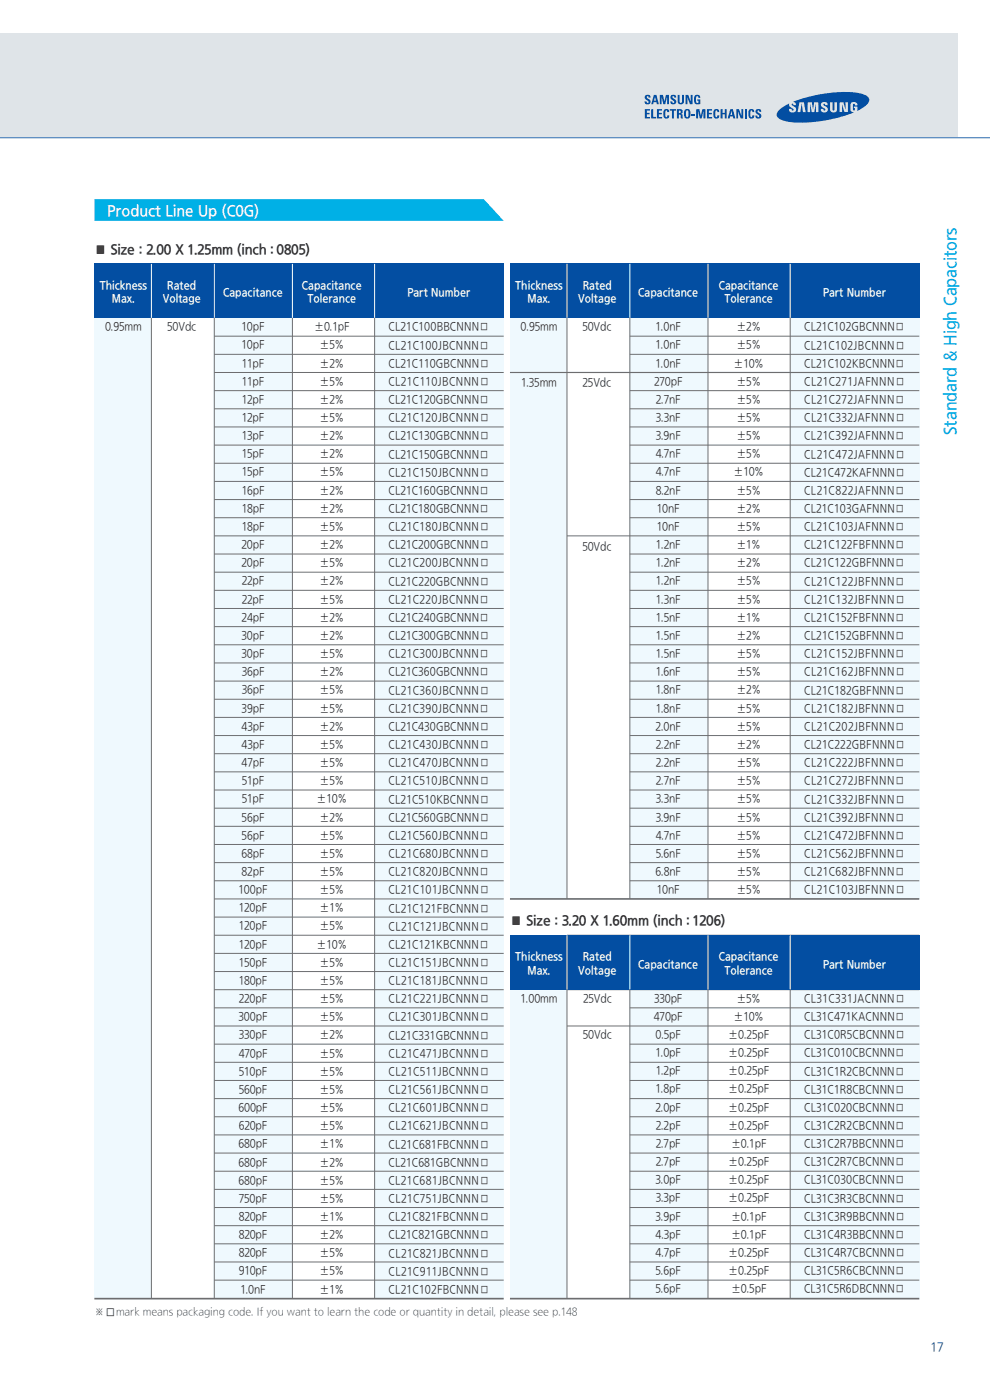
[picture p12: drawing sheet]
<svg xmlns="http://www.w3.org/2000/svg" width="210mm" height="297mm" viewBox="0 0 210 297" stroke-linecap="round" stroke-linejoin="round" font-family="sans-serif">
<defs><g id="words">
<text font-size="3.9" fill="#00a5e3" x="203.1" y="92.2" transform="rotate(-90 203.1 92.2)">Standard &amp; High Capacitors</text>
<text font-size="3.5" fill="#fff" x="22.7" y="46">Product Line Up (C0G)</text>
<g font-size="3.2" fill="#231f20">
<text x="20" y="54.2">■ Size : 2.00 X 1.25mm (inch : 0805)</text>
<text x="108.2" y="196.5">■ Size : 3.20 X 1.60mm (inch : 1206)</text>
</g>
<text font-size="2.8" fill="#231f20" x="22.1" y="279.5">□</text>
<text font-size="2.8" fill="#00377b" x="197.4" y="286.7">17</text>
<g font-size="2.6" fill="#fff">
<text x="21.1" y="61.5">Thickness</text>
<text x="23.7" y="64.3">Max.</text>
<text x="34.5" y="64.3">Voltage</text>
<text x="35.5" y="61.5">Rated</text>
<text x="47.3" y="63">Capacitance</text>
<text x="64" y="61.5">Capacitance</text>
<text x="65.2" y="64.3">Tolerance</text>
<text x="86.4" y="63">Part Number</text>
<text x="109.3" y="61.5">Thickness</text>
<text x="111.9" y="64.3">Max.</text>
<text x="122.7" y="64.3">Voltage</text>
<text x="123.6" y="61.5">Rated</text>
<text x="135.4" y="63">Capacitance</text>
<text x="152.5" y="61.5">Capacitance</text>
<text x="153.7" y="64.3">Tolerance</text>
<text x="174.6" y="63">Part Number</text>
<text x="109.3" y="204">Thickness</text>
<text x="123.6" y="204">Rated</text>
<text x="152.5" y="204">Capacitance</text>
<text x="111.9" y="206.8">Max.</text>
<text x="122.7" y="206.8">Voltage</text>
<text x="135.4" y="205.5">Capacitance</text>
<text x="153.7" y="206.8">Tolerance</text>
<text x="174.6" y="205.5">Part Number</text>
</g>
<g font-size="2.6" fill="#231f20">
<text x="22.3" y="70.3">0.95mm</text>
<text x="35.5" y="70.3">50Vdc</text>
<text x="51.2" y="70.3">10pF</text>
<text x="66.6" y="70.3">±0.1pF</text>
<text x="82.4" y="70.3">CL21C100BBCNNN□</text>
<text x="110.4" y="70.3">0.95mm</text>
<text x="123.5" y="70.3">50Vdc</text>
<text x="139.1" y="70.3">1.0nF</text>
<text x="156.2" y="70.3">±2%</text>
<text x="170.6" y="70.3">CL21C102GBCNNN□</text>
<text x="51.2" y="74.1">10pF</text>
<text x="51.3" y="78">11pF</text>
<text x="67.8" y="74.1">±5%</text>
<text x="67.8" y="78">±2%</text>
<text x="82.4" y="74.2">CL21C100JBCNNN□</text>
<text x="139.1" y="74.1">1.0nF</text>
<text x="139.1" y="78">1.0nF</text>
<text x="155.6" y="78">±10%</text>
<text x="156.2" y="74.1">±5%</text>
<text x="170.6" y="74.2">CL21C102JBCNNN□</text>
<text x="51.3" y="81.8">11pF</text>
<text x="67.8" y="81.8">±5%</text>
<text x="82.4" y="78">CL21C110GBCNNN□</text>
<text x="82.4" y="81.9">CL21C110JBCNNN□</text>
<text x="110.5" y="82.1">1.35mm</text>
<text x="123.6" y="82.1">25Vdc</text>
<text x="138.7" y="81.8">270pF</text>
<text x="156.2" y="81.8">±5%</text>
<text x="170.6" y="78">CL21C102KBCNNN□</text>
<text x="170.6" y="81.9">CL21C271JAFNNN□</text>
<text x="51.3" y="85.7">12pF</text>
<text x="51.3" y="89.5">12pF</text>
<text x="67.8" y="85.7">±2%</text>
<text x="67.8" y="89.5">±5%</text>
<text x="82.4" y="85.7">CL21C120GBCNNN□</text>
<text x="82.4" y="89.6">CL21C120JBCNNN□</text>
<text x="139.1" y="85.7">2.7nF</text>
<text x="139.1" y="89.5">3.3nF</text>
<text x="156.2" y="85.7">±5%</text>
<text x="156.2" y="89.5">±5%</text>
<text x="170.6" y="85.7">CL21C272JAFNNN□</text>
<text x="170.6" y="89.6">CL21C332JAFNNN□</text>
<text x="51.3" y="93.4">13pF</text>
<text x="67.8" y="93.4">±2%</text>
<text x="82.4" y="93.4">CL21C130GBCNNN□</text>
<text x="139.1" y="93.4">3.9nF</text>
<text x="156.2" y="93.4">±5%</text>
<text x="170.6" y="93.4">CL21C392JAFNNN□</text>
<text x="51.3" y="97.2">15pF</text>
<text x="51.3" y="101.1">15pF</text>
<text x="67.8" y="97.2">±2%</text>
<text x="67.8" y="101.1">±5%</text>
<text x="82.4" y="97.3">CL21C150GBCNNN□</text>
<text x="82.4" y="101.1">CL21C150JBCNNN□</text>
<text x="139.1" y="97.2">4.7nF</text>
<text x="139.1" y="101.1">4.7nF</text>
<text x="155.6" y="101.1">±10%</text>
<text x="156.2" y="97.2">±5%</text>
<text x="170.6" y="97.3">CL21C472JAFNNN□</text>
<text x="170.6" y="101.1">CL21C472KAFNNN□</text>
<text x="51.3" y="104.9">16pF</text>
<text x="67.8" y="104.9">±2%</text>
<text x="82.4" y="105">CL21C160GBCNNN□</text>
<text x="139.1" y="104.9">8.2nF</text>
<text x="156.2" y="104.9">±5%</text>
<text x="170.6" y="105">CL21C822JAFNNN□</text>
<text x="51.3" y="108.8">18pF</text>
<text x="51.3" y="112.6">18pF</text>
<text x="67.8" y="108.8">±2%</text>
<text x="67.8" y="112.6">±5%</text>
<text x="82.4" y="108.8">CL21C180GBCNNN□</text>
<text x="82.4" y="112.7">CL21C180JBCNNN□</text>
<text x="139.3" y="108.8">10nF</text>
<text x="139.3" y="112.6">10nF</text>
<text x="156.2" y="108.8">±2%</text>
<text x="156.2" y="112.6">±5%</text>
<text x="170.6" y="108.8">CL21C103GAFNNN□</text>
<text x="170.6" y="112.7">CL21C103JAFNNN□</text>
<text x="51.2" y="116.5">20pF</text>
<text x="67.8" y="116.5">±2%</text>
<text x="82.4" y="116.5">CL21C200GBCNNN□</text>
<text x="123.5" y="116.8">50Vdc</text>
<text x="139.1" y="116.5">1.2nF</text>
<text x="156.2" y="116.5">±1%</text>
<text x="170.6" y="116.5">CL21C122FBFNNN□</text>
<text x="51.2" y="120.3">20pF</text>
<text x="51.3" y="124.2">22pF</text>
<text x="67.8" y="120.3">±5%</text>
<text x="67.8" y="124.2">±2%</text>
<text x="82.4" y="120.4">CL21C200JBCNNN□</text>
<text x="82.4" y="124.2">CL21C220GBCNNN□</text>
<text x="139.1" y="120.3">1.2nF</text>
<text x="139.1" y="124.2">1.2nF</text>
<text x="156.2" y="120.3">±2%</text>
<text x="156.2" y="124.2">±5%</text>
<text x="170.6" y="120.4">CL21C122GBFNNN□</text>
<text x="170.6" y="124.2">CL21C122JBFNNN□</text>
<text x="51.2" y="131.9">24pF</text>
<text x="51.3" y="128">22pF</text>
<text x="67.8" y="128">±5%</text>
<text x="67.8" y="131.9">±2%</text>
<text x="82.4" y="128.1">CL21C220JBCNNN□</text>
<text x="82.4" y="131.9">CL21C240GBCNNN□</text>
<text x="139.1" y="131.9">1.5nF</text>
<text x="139.1" y="128">1.3nF</text>
<text x="156.2" y="128">±5%</text>
<text x="156.2" y="131.9">±1%</text>
<text x="170.6" y="128.1">CL21C132JBFNNN□</text>
<text x="170.6" y="131.9">CL21C152FBFNNN□</text>
<text x="51.2" y="135.8">30pF</text>
<text x="67.8" y="135.8">±2%</text>
<text x="82.4" y="135.8">CL21C300GBCNNN□</text>
<text x="139.1" y="135.8">1.5nF</text>
<text x="156.2" y="135.8">±2%</text>
<text x="170.6" y="135.8">CL21C152GBFNNN□</text>
<text x="51.2" y="139.6">30pF</text>
<text x="51.3" y="143.5">36pF</text>
<text x="67.8" y="139.6">±5%</text>
<text x="67.8" y="143.5">±2%</text>
<text x="82.4" y="139.7">CL21C300JBCNNN□</text>
<text x="82.4" y="143.5">CL21C360GBCNNN□</text>
<text x="139.1" y="143.5">1.6nF</text>
<text x="139.1" y="139.6">1.5nF</text>
<text x="156.2" y="139.6">±5%</text>
<text x="156.2" y="143.5">±5%</text>
<text x="170.6" y="139.7">CL21C152JBFNNN□</text>
<text x="170.6" y="143.5">CL21C162JBFNNN□</text>
<text x="51.3" y="147.3">36pF</text>
<text x="67.8" y="147.3">±5%</text>
<text x="82.4" y="147.4">CL21C360JBCNNN□</text>
<text x="139.1" y="147.3">1.8nF</text>
<text x="156.2" y="147.3">±2%</text>
<text x="170.6" y="147.4">CL21C182GBFNNN□</text>
<text x="51.3" y="155">43pF</text>
<text x="51.3" y="151.2">39pF</text>
<text x="67.8" y="151.2">±5%</text>
<text x="67.8" y="155">±2%</text>
<text x="82.4" y="151.2">CL21C390JBCNNN□</text>
<text x="82.4" y="155.1">CL21C430GBCNNN□</text>
<text x="139.1" y="155">2.0nF</text>
<text x="139.1" y="151.2">1.8nF</text>
<text x="156.2" y="151.2">±5%</text>
<text x="156.2" y="155">±5%</text>
<text x="170.6" y="151.2">CL21C182JBFNNN□</text>
<text x="170.6" y="155.1">CL21C202JBFNNN□</text>
<text x="51.3" y="158.9">43pF</text>
<text x="67.8" y="158.9">±5%</text>
<text x="82.4" y="158.9">CL21C430JBCNNN□</text>
<text x="139.1" y="158.9">2.2nF</text>
<text x="156.2" y="158.9">±2%</text>
<text x="170.6" y="158.9">CL21C222GBFNNN□</text>
<text x="51.3" y="162.7">47pF</text>
<text x="51.3" y="166.6">51pF</text>
<text x="67.8" y="162.7">±5%</text>
<text x="67.8" y="166.6">±5%</text>
<text x="82.4" y="162.8">CL21C470JBCNNN□</text>
<text x="82.4" y="166.6">CL21C510JBCNNN□</text>
<text x="139.1" y="162.7">2.2nF</text>
<text x="139.1" y="166.6">2.7nF</text>
<text x="156.2" y="162.7">±5%</text>
<text x="156.2" y="166.6">±5%</text>
<text x="170.6" y="162.8">CL21C222JBFNNN□</text>
<text x="170.6" y="166.6">CL21C272JBFNNN□</text>
<text x="51.3" y="170.4">51pF</text>
<text x="67.2" y="170.4">±10%</text>
<text x="82.4" y="170.5">CL21C510KBCNNN□</text>
<text x="139.1" y="170.4">3.3nF</text>
<text x="156.2" y="170.4">±5%</text>
<text x="170.6" y="170.5">CL21C332JBFNNN□</text>
<text x="51.3" y="174.3">56pF</text>
<text x="51.3" y="178.1">56pF</text>
<text x="67.8" y="174.3">±2%</text>
<text x="67.8" y="178.1">±5%</text>
<text x="82.4" y="174.3">CL21C560GBCNNN□</text>
<text x="82.4" y="178.2">CL21C560JBCNNN□</text>
<text x="139.1" y="178.1">4.7nF</text>
<text x="139.1" y="174.3">3.9nF</text>
<text x="156.2" y="174.3">±5%</text>
<text x="156.2" y="178.1">±5%</text>
<text x="170.6" y="174.3">CL21C392JBFNNN□</text>
<text x="170.6" y="178.2">CL21C472JBFNNN□</text>
<text x="51.2" y="182">68pF</text>
<text x="51.3" y="185.8">82pF</text>
<text x="67.8" y="182">±5%</text>
<text x="67.8" y="185.8">±5%</text>
<text x="82.4" y="182">CL21C680JBCNNN□</text>
<text x="82.4" y="185.9">CL21C820JBCNNN□</text>
<text x="139.1" y="185.8">6.8nF</text>
<text x="139.1" y="182">5.6nF</text>
<text x="156.2" y="182">±5%</text>
<text x="156.2" y="185.8">±5%</text>
<text x="170.6" y="182">CL21C562JBFNNN□</text>
<text x="170.6" y="185.9">CL21C682JBFNNN□</text>
<text x="50.6" y="189.7">100pF</text>
<text x="67.8" y="189.7">±5%</text>
<text x="82.4" y="189.7">CL21C101JBCNNN□</text>
<text x="139.3" y="189.7">10nF</text>
<text x="156.2" y="189.7">±5%</text>
<text x="170.6" y="189.7">CL21C103JBFNNN□</text>
<text x="50.7" y="193.5">120pF</text>
<text x="50.7" y="197.4">120pF</text>
<text x="67.8" y="197.4">±5%</text>
<text x="67.8" y="193.5">±1%</text>
<text x="82.4" y="193.6">CL21C121FBCNNN□</text>
<text x="82.4" y="197.4">CL21C121JBCNNN□</text>
<text x="50.7" y="201.2">120pF</text>
<text x="67.2" y="201.2">±10%</text>
<text x="82.4" y="201.3">CL21C121KBCNNN□</text>
<text x="50.6" y="208.9">180pF</text>
<text x="50.7" y="205.1">150pF</text>
<text x="67.8" y="205.1">±5%</text>
<text x="67.8" y="208.9">±5%</text>
<text x="82.4" y="205.1">CL21C151JBCNNN□</text>
<text x="82.4" y="209">CL21C181JBCNNN□</text>
<text x="50.7" y="212.8">220pF</text>
<text x="67.8" y="212.8">±5%</text>
<text x="82.4" y="212.8">CL21C221JBCNNN□</text>
<text x="110.4" y="212.7">1.00mm</text>
<text x="123.7" y="212.7">25Vdc</text>
<text x="138.7" y="212.7">330pF</text>
<text x="156.2" y="212.7">±5%</text>
<text x="170.6" y="212.8">CL31C331JACNNN□</text>
<text x="50.6" y="216.7">300pF</text>
<text x="50.7" y="220.5">330pF</text>
<text x="67.8" y="216.7">±5%</text>
<text x="67.8" y="220.5">±2%</text>
<text x="82.4" y="216.7">CL21C301JBCNNN□</text>
<text x="82.4" y="220.6">CL21C331GBCNNN□</text>
<text x="123.6" y="220.5">50Vdc</text>
<text x="138.7" y="216.6">470pF</text>
<text x="139" y="220.4">0.5pF</text>
<text x="154.5" y="220.4">±0.25pF</text>
<text x="155.6" y="216.6">±10%</text>
<text x="170.6" y="216.6">CL31C471KACNNN□</text>
<text x="170.6" y="220.5">CL31C0R5CBCNNN□</text>
<text x="50.6" y="224.4">470pF</text>
<text x="67.8" y="224.4">±5%</text>
<text x="82.4" y="224.4">CL21C471JBCNNN□</text>
<text x="139" y="224.3">1.0pF</text>
<text x="154.5" y="224.3">±0.25pF</text>
<text x="170.6" y="224.3">CL31C010CBCNNN□</text>
<text x="50.6" y="232.1">560pF</text>
<text x="50.7" y="228.2">510pF</text>
<text x="67.8" y="228.2">±5%</text>
<text x="67.8" y="232.1">±5%</text>
<text x="82.4" y="228.3">CL21C511JBCNNN□</text>
<text x="82.4" y="232.1">CL21C561JBCNNN□</text>
<text x="139.1" y="232">1.8pF</text>
<text x="139.1" y="228.1">1.2pF</text>
<text x="154.5" y="228.1">±0.25pF</text>
<text x="154.5" y="232">±0.25pF</text>
<text x="170.6" y="228.2">CL31C1R2CBCNNN□</text>
<text x="170.6" y="232">CL31C1R8CBCNNN□</text>
<text x="50.6" y="235.9">600pF</text>
<text x="50.6" y="239.8">620pF</text>
<text x="67.8" y="235.9">±5%</text>
<text x="67.8" y="239.8">±5%</text>
<text x="82.4" y="236">CL21C601JBCNNN□</text>
<text x="82.4" y="239.8">CL21C621JBCNNN□</text>
<text x="139" y="235.8">2.0pF</text>
<text x="139.1" y="239.7">2.2pF</text>
<text x="154.5" y="235.8">±0.25pF</text>
<text x="154.5" y="239.7">±0.25pF</text>
<text x="170.6" y="235.9">CL31C020CBCNNN□</text>
<text x="170.6" y="239.7">CL31C2R2CBCNNN□</text>
<text x="50.6" y="243.6">680pF</text>
<text x="67.8" y="243.6">±1%</text>
<text x="82.4" y="243.7">CL21C681FBCNNN□</text>
<text x="139.1" y="243.5">2.7pF</text>
<text x="155.1" y="243.5">±0.1pF</text>
<text x="170.6" y="243.6">CL31C2R7BBCNNN□</text>
<text x="50.6" y="247.5">680pF</text>
<text x="50.6" y="251.3">680pF</text>
<text x="67.8" y="247.5">±2%</text>
<text x="67.8" y="251.3">±5%</text>
<text x="82.4" y="247.5">CL21C681GBCNNN□</text>
<text x="82.4" y="251.4">CL21C681JBCNNN□</text>
<text x="139" y="251.2">3.0pF</text>
<text x="139.1" y="247.4">2.7pF</text>
<text x="154.5" y="247.4">±0.25pF</text>
<text x="154.5" y="251.2">±0.25pF</text>
<text x="170.6" y="247.4">CL31C2R7CBCNNN□</text>
<text x="170.6" y="251.3">CL31C030CBCNNN□</text>
<text x="50.7" y="255.2">750pF</text>
<text x="67.8" y="255.2">±5%</text>
<text x="82.4" y="255.2">CL21C751JBCNNN□</text>
<text x="139.1" y="255.1">3.3pF</text>
<text x="154.5" y="255.1">±0.25pF</text>
<text x="170.6" y="255.1">CL31C3R3CBCNNN□</text>
<text x="50.6" y="259">820pF</text>
<text x="50.6" y="262.9">820pF</text>
<text x="67.8" y="262.9">±2%</text>
<text x="67.8" y="259">±1%</text>
<text x="82.4" y="259.1">CL21C821FBCNNN□</text>
<text x="82.4" y="262.9">CL21C821GBCNNN□</text>
<text x="139.1" y="262.8">4.3pF</text>
<text x="139.1" y="258.9">3.9pF</text>
<text x="155.1" y="258.9">±0.1pF</text>
<text x="155.1" y="262.8">±0.1pF</text>
<text x="170.6" y="259">CL31C3R9BBCNNN□</text>
<text x="170.6" y="262.8">CL31C4R3BBCNNN□</text>
<text x="50.6" y="266.7">820pF</text>
<text x="67.8" y="266.7">±5%</text>
<text x="82.4" y="266.8">CL21C821JBCNNN□</text>
<text x="139.1" y="266.6">4.7pF</text>
<text x="154.5" y="266.6">±0.25pF</text>
<text x="170.6" y="266.7">CL31C4R7CBCNNN□</text>
<text x="50.6" y="270.6">910pF</text>
<text x="51" y="274.4">1.0nF</text>
<text x="67.8" y="270.6">±5%</text>
<text x="67.8" y="274.4">±1%</text>
<text x="82.4" y="270.6">CL21C911JBCNNN□</text>
<text x="82.4" y="274.5">CL21C102FBCNNN□</text>
<text x="139.1" y="270.5">5.6pF</text>
<text x="139.1" y="274.3">5.6pF</text>
<text x="154.5" y="270.5">±0.25pF</text>
<text x="155.1" y="274.3">±0.5pF</text>
<text x="170.6" y="270.5">CL31C5R6CBCNNN□</text>
<text x="170.6" y="274.4">CL31C5R6DBCNNN□</text>
</g>
<g font-size="2.5" fill="#231f20">
<text x="20.1" y="279.3">※</text>
<text x="24.6" y="279.3">mark means packaging code. If you want to learn the code or quantity in detail, please see p.148</text>
</g>
</g></defs>
<path d="M0 7h203.1v22.2h-203.1z" fill="#dfe4e8"/>
<g fill="#034ea2">
<path d="M136.9 20.3l.2-.2a.59 .59 0 0 1 .9 .6h-.4l-.1-.3-.3 .1 .1 .3 .2 .1a.64 .64 0 0 1 .5 .7 .64 .64 0 0 1-.7 .6 .64 .64 0 0 1-.6-.7h.4l.1 .3h.3a.73 .73 0 0 0-.6-.8l-.1-.3z"/>
<path d="M140 20.1h.6l.3 1.4 .4-1.4h.6v2h-.4v-1.5l-.4 1.5h-.4l-.3-1.5v1.5h-.4z"/>
<path d="M142.3 20.3l.2-.2a.59 .59 0 0 1 .9 .6h-.4v-.3l-.3 .1v.3l.2 .1a.64 .64 0 0 1 .6 .7 .64 .64 0 0 1-.8 .6 .64 .64 0 0 1-.5-.7h.4l.1 .3h.3a.73 .73 0 0 0-.7-.8l-.1-.3z"/>
<path d="M143.7 20.1h.5v1.4l.2 .3 .2-.1 .1-1.6h.4v1.4a.67 .67 0 0 1-.7 .6 .67 .67 0 0 1-.7-.6z"/>
<path d="M145.4 20.1h.6l.5 1.4v-1.4h.4v2h-.6l-.5-1.4v1.4h-.4z"/>
<path d="M147.5 20.2l.4-.1a.56 .56 0 0 1 .6 .6h-.4l-.2-.3a1.11 1.11 0 0 0-.2 1.4h.4v-.4h-.2v-.3h.6v1h-.9a1.52 1.52 0 0 1-.1-1.9z"/>
<path d="M136.8 23.2h1.1v.3h-.7v.4h.6v.3h-.6v.6h.7v.3h-1.1z"/>
<path d="M138.1 23.2h.5v1.6h.6v.3h-1.1z"/>
<path d="M139.4 23.2h1v.3h-.6v.4h.6v.3h-.6v.6h.7v.3h-1.1z"/>
<path d="M141 23.2l.4-.1a.53 .53 0 0 1 .6 .7h-.5l-.1-.4a1.13 1.13 0 0 0 0 1.5l.2-.4h.4l-.2 .5a.73 .73 0 0 1-.9 0 .73 .73 0 0 1-.2-.9l.1-.7z"/>
<path d="M142.1 23.2h1.3v.3h-.5v1.6h-.4v-1.6h-.4z"/>
<path d="M146.7 24.2h.7v.3h-.7z"/>
<path d="M147.7 23.2h.6l.4 1.3 .3-1.3h.6v1.9h-.4v-1.5l-.4 1.5h-.4l-.3-1.5v1.5h-.4z"/>
<path d="M150 23.2h1v.3h-.6v.4h.6v.3h-.6v.6h.7v.3h-1.1z"/>
<path d="M151.6 23.2l.4-.1a.53 .53 0 0 1 .6 .7h-.4l-.2-.4a1.13 1.13 0 0 0 0 1.5l.2-.4h.4l-.2 .5a.73 .73 0 0 1-.9 0 .73 .73 0 0 1-.2-.9l.1-.7z"/>
<path d="M152.9 23.2h.4v.7h.4v-.7h.5v1.9h-.5v-.9h-.4v.9h-.4z"/>
<path d="M156.2 23.2h.5l.6 1.3v-1.3h.4v1.9h-.6l-.5-1.4v1.4h-.4z"/>
<path d="M158 23.2h.4v1.9h-.4z"/>
<path d="M159 23.2l.4-.1a.53 .53 0 0 1 .6 .7h-.4l-.2-.4a1.13 1.13 0 0 0 0 1.5l.2-.4h.4l-.1 .5a.73 .73 0 0 1-.9 0 .73 .73 0 0 1-.3-.9l.1-.7z"/>
<path d="M160.4 23.3l.2-.1a.59 .59 0 0 1 .9 .5h-.4l-.1-.2h-.3l.1 .3 .2 .1a.64 .64 0 0 1 .5 .8 .64 .64 0 0 1-.7 .5 .64 .64 0 0 1-.6-.7h.4l.1 .3h.3a.73 .73 0 0 0-.6-.8l-.2-.3z"/>
<path d="M-.1 20.3v8.8h210.1v.2h-210.1z"/>
<path d="M138.7 20.1h.5l.6 2h-.5l-.1-.4h-.5l-.1 .4h-.5zM138.9 20.5l-.2 .9h.4z"/>
<path d="M143.6 23.2h.8a.51 .51 0 0 1 .4 .4 .51 .51 0 0 1-.4 .6l.3 .1 .2 .8h-.5v-.2a.43 .43 0 0 0-.4-.6v.8h-.4zM144 23.5v.5h.3v-.5z"/>
<path d="M145.4 23.2l.4-.1a.74 .74 0 0 1 .7 1 .74 .74 0 0 1-.7 1.1 .74 .74 0 0 1-.7-1.1l.1-.7zM145.6 23.5l-.1 .2a.94 .94 0 0 0 .3 1.2 1.13 1.13 0 0 0 0-1.5z"/>
<path d="M154.9 23.2h.5l.6 1.9h-.4l-.2-.4h-.5l-.1 .4h-.4zM155.1 23.5l-.1 .9h.4z"/>
<path d="M165.2 23.4a1.16 1.16 0 0 0-.4 1.3 1.16 1.16 0 0 0 1.1 .8 23.6 23.6 0 0 0 11.7-.5l3.6-1.2a.65 .65 0 0 1-.8-.6v-.9a.74 .74 0 0 1 .8-.7 .74 .74 0 0 1 .7 .8h-.6v-.3h-.3v1.3l.3-.1v-.4h-.2v-.3h.8l-.1 1 1.3-.8a2.3 2.3 0 0 0 1.3-1.7 2.14 2.14 0 0 0-1.9-1.3 29.3 29.3 0 0 0-14.3 1.8l.5 .2 .1 .5h-.5l-.2-.3-.2 .2 .2 .2a.78 .78 0 0 1 .7 .5 .78 .78 0 0 1-.2 .8l-.2 .1a.71 .71 0 0 1-.8 0 .71 .71 0 0 1-.2-.7h.5l.1 .3 .1 .1 .2-.2-.2-.3a.78 .78 0 0 1-.7-1.1l-1.3 .8zM169.6 21.7h.9l.4 2.1h-.6l-.2-1.9-.3 1.9h-.6zM171.3 21.7h.9l.2 1.5 .3-1.5h.9v2.1h-.5v-1.8l-.4 1.8h-.5l-.3-1.8-.1 1.8h-.5zM174.2 21.9a.75 .75 0 0 1 .8-.3 .75 .75 0 0 1 .6 .7h-.6l-.2-.3-.1 .2 .1 .2a.76 .76 0 0 1 .8 .5 .76 .76 0 0 1-.3 .9h-.4a.64 .64 0 0 1-.8-.7h.6v.3l.2 .1 .2-.2-.2-.3a.76 .76 0 0 1-.7-1.1zM176.1 21.7h.5v1.6l.2 .2 .2-.2v-1.6h.5v1.5a.74 .74 0 0 1-.7 .6 .74 .74 0 0 1-.7-.6zM178.1 21.7h.8l.5 1.6-.1-1.6h.6v2.1h-.8l-.5-1.7v1.7h-.5z"/>
</g>
<g fill="#eff9fe">
<path d="M20 67.4h12.1v208.1h-12.1z"/>
<path d="M45.5 67.4h16.5v208.1h-16.5z"/>
<path d="M79.5 67.4h27.3v208.1h-27.3z"/>
</g>
<path d="M20 56h86.8v11.4h-86.8z" fill="#034ea2"/>
<g fill="none" stroke="#6d6e71" stroke-width=".21">
<path d="M32.1 67.4v208.1M45.5 71.3h61.3M45.5 75.2h61.3M45.5 79h61.3M45.5 67.4v208.1M62 67.4v208.1M79.5 67.4v208.1M45.5 82.9h61.3M45.5 86.7h61.3M45.5 90.6h61.3M45.5 94.4h61.3M45.5 98.3h61.3"/>
<path d="M45.5 102.1h61.3M45.5 106h61.3M45.5 109.8h61.3M45.5 113.7h61.3M45.5 117.5h61.3M45.5 121.4h61.3M45.5 125.2h61.3M45.5 129.1h61.3M45.5 132.9h61.3M45.5 136.8h61.3M45.5 140.6h61.3M45.5 144.5h61.3"/>
<path d="M45.5 148.3h61.3M45.5 152.2h61.3M45.5 156h61.3M45.5 159.9h61.3M45.5 163.7h61.3M45.5 167.6h61.3M45.5 171.4h61.3M45.5 175.3h61.3M45.5 179.1h61.3M45.5 183h61.3M45.5 186.9h61.3M45.5 190.7h61.3"/>
<path d="M45.5 194.6h61.3M45.5 198.4h61.3M45.5 202.3h61.3M45.5 206.1h61.3M45.5 210h61.3M45.5 213.8h61.3M45.5 217.7h61.3M45.5 221.5h61.3M45.5 225.4h61.3M45.5 229.2h61.3M45.5 233.1h61.3M45.5 236.9h61.3"/>
<path d="M45.5 240.8h61.3M45.5 244.6h61.3M45.5 248.5h61.3M45.5 252.3h61.3M45.5 256.2h61.3M45.5 260h61.3M45.5 263.9h61.3M45.5 267.7h61.3M45.5 271.6h61.3"/>
</g>
<path d="M20 275.5h86.8" fill="none" stroke="#6d6e71" stroke-width=".35"/>
<path d="M32.1 56v11.4M45.5 56v11.4M62 56v11.4M79.5 56v11.4" fill="none" stroke="#fff" stroke-width=".21"/>
<path d="M20 42.3h82.6l4.2 4.5h-86.8z" fill="#00b0e6"/>
<g fill="#eff9fe">
<path d="M108.2 67.4h12.1v123.3h-12.1z"/>
<path d="M108.2 209.9h12.1v65.6h-12.1z"/>
<path d="M133.6 209.9h16.6v65.6h-16.6z"/>
<path d="M167.6 209.9h27.4v65.6h-27.4z"/>
<path d="M133.6 67.4h16.6v123.3h-16.6z"/>
<path d="M167.6 67.4h27.4v123.3h-27.4z"/>
</g>
<path d="M108.2 56h86.8v11.4h-86.8z" fill="#034ea2"/>
<g fill="none" stroke="#6d6e71" stroke-width=".21">
<path d="M120.3 67.4v123.3M133.6 71.3h61.4M133.6 75.2h61.4M133.6 67.4v123.3M150.2 67.4v123.3M167.6 67.4v123.3M133.6 82.9h61.4M133.6 86.7h61.4M133.6 90.6h61.4M133.6 94.4h61.4M133.6 98.3h61.4M120.3 113.7h74.7"/>
<path d="M133.6 102.1h61.4M133.6 106h61.4M133.6 109.8h61.4M133.6 117.5h61.4M133.6 121.4h61.4M133.6 125.2h61.4M133.6 129.1h61.4M133.6 132.9h61.4M133.6 136.8h61.4M133.6 140.6h61.4M133.6 144.5h61.4M133.6 148.3h61.4"/>
<path d="M133.6 152.2h61.4M133.6 156h61.4M133.6 159.9h61.4M133.6 163.7h61.4M133.6 167.6h61.4M133.6 171.4h61.4M133.6 175.3h61.4M133.6 179.1h61.4M120.3 198.4h74.7M133.6 183h61.4M133.6 186.9h61.4M120.3 210h74.7"/>
<path d="M120.3 217.7h74.7M133.6 213.8h61.4M133.6 221.5h61.4M133.6 225.4h61.4M133.6 229.2h61.4M133.6 233.1h61.4M133.6 236.9h61.4M133.6 240.8h61.4M133.6 244.6h61.4M133.6 248.5h61.4M133.6 252.3h61.4M133.6 256.2h61.4"/>
<path d="M133.6 260h61.4M133.6 263.9h61.4M133.6 267.7h61.4M133.6 271.6h61.4"/>
</g>
<path d="M108.2 79h86.8" fill="none" stroke="#6d6e71" stroke-width=".25"/>
<path d="M108.2 190.7h86.8M108.2 275.5h86.8" fill="none" stroke="#6d6e71" stroke-width=".35"/>
<path d="M120.3 56v11.4M133.6 56v11.4M150.2 56v11.4M167.6 56v11.4" fill="none" stroke="#fff" stroke-width=".21"/>
<path d="M108.2 198.4h86.8v11.5h-86.8z" fill="#034ea2"/>
<path d="M120.3 209.9v65.6M133.6 209.9v65.6M150.2 209.9v65.6M167.6 209.9v65.6" fill="none" stroke="#6d6e71" stroke-width=".21"/>
<path d="M120.3 198.4v11.5M133.6 198.4v11.5M150.2 198.4v11.5M167.6 198.4v11.5" fill="none" stroke="#fff" stroke-width=".21"/>
<use href="#words"/>
</svg>
